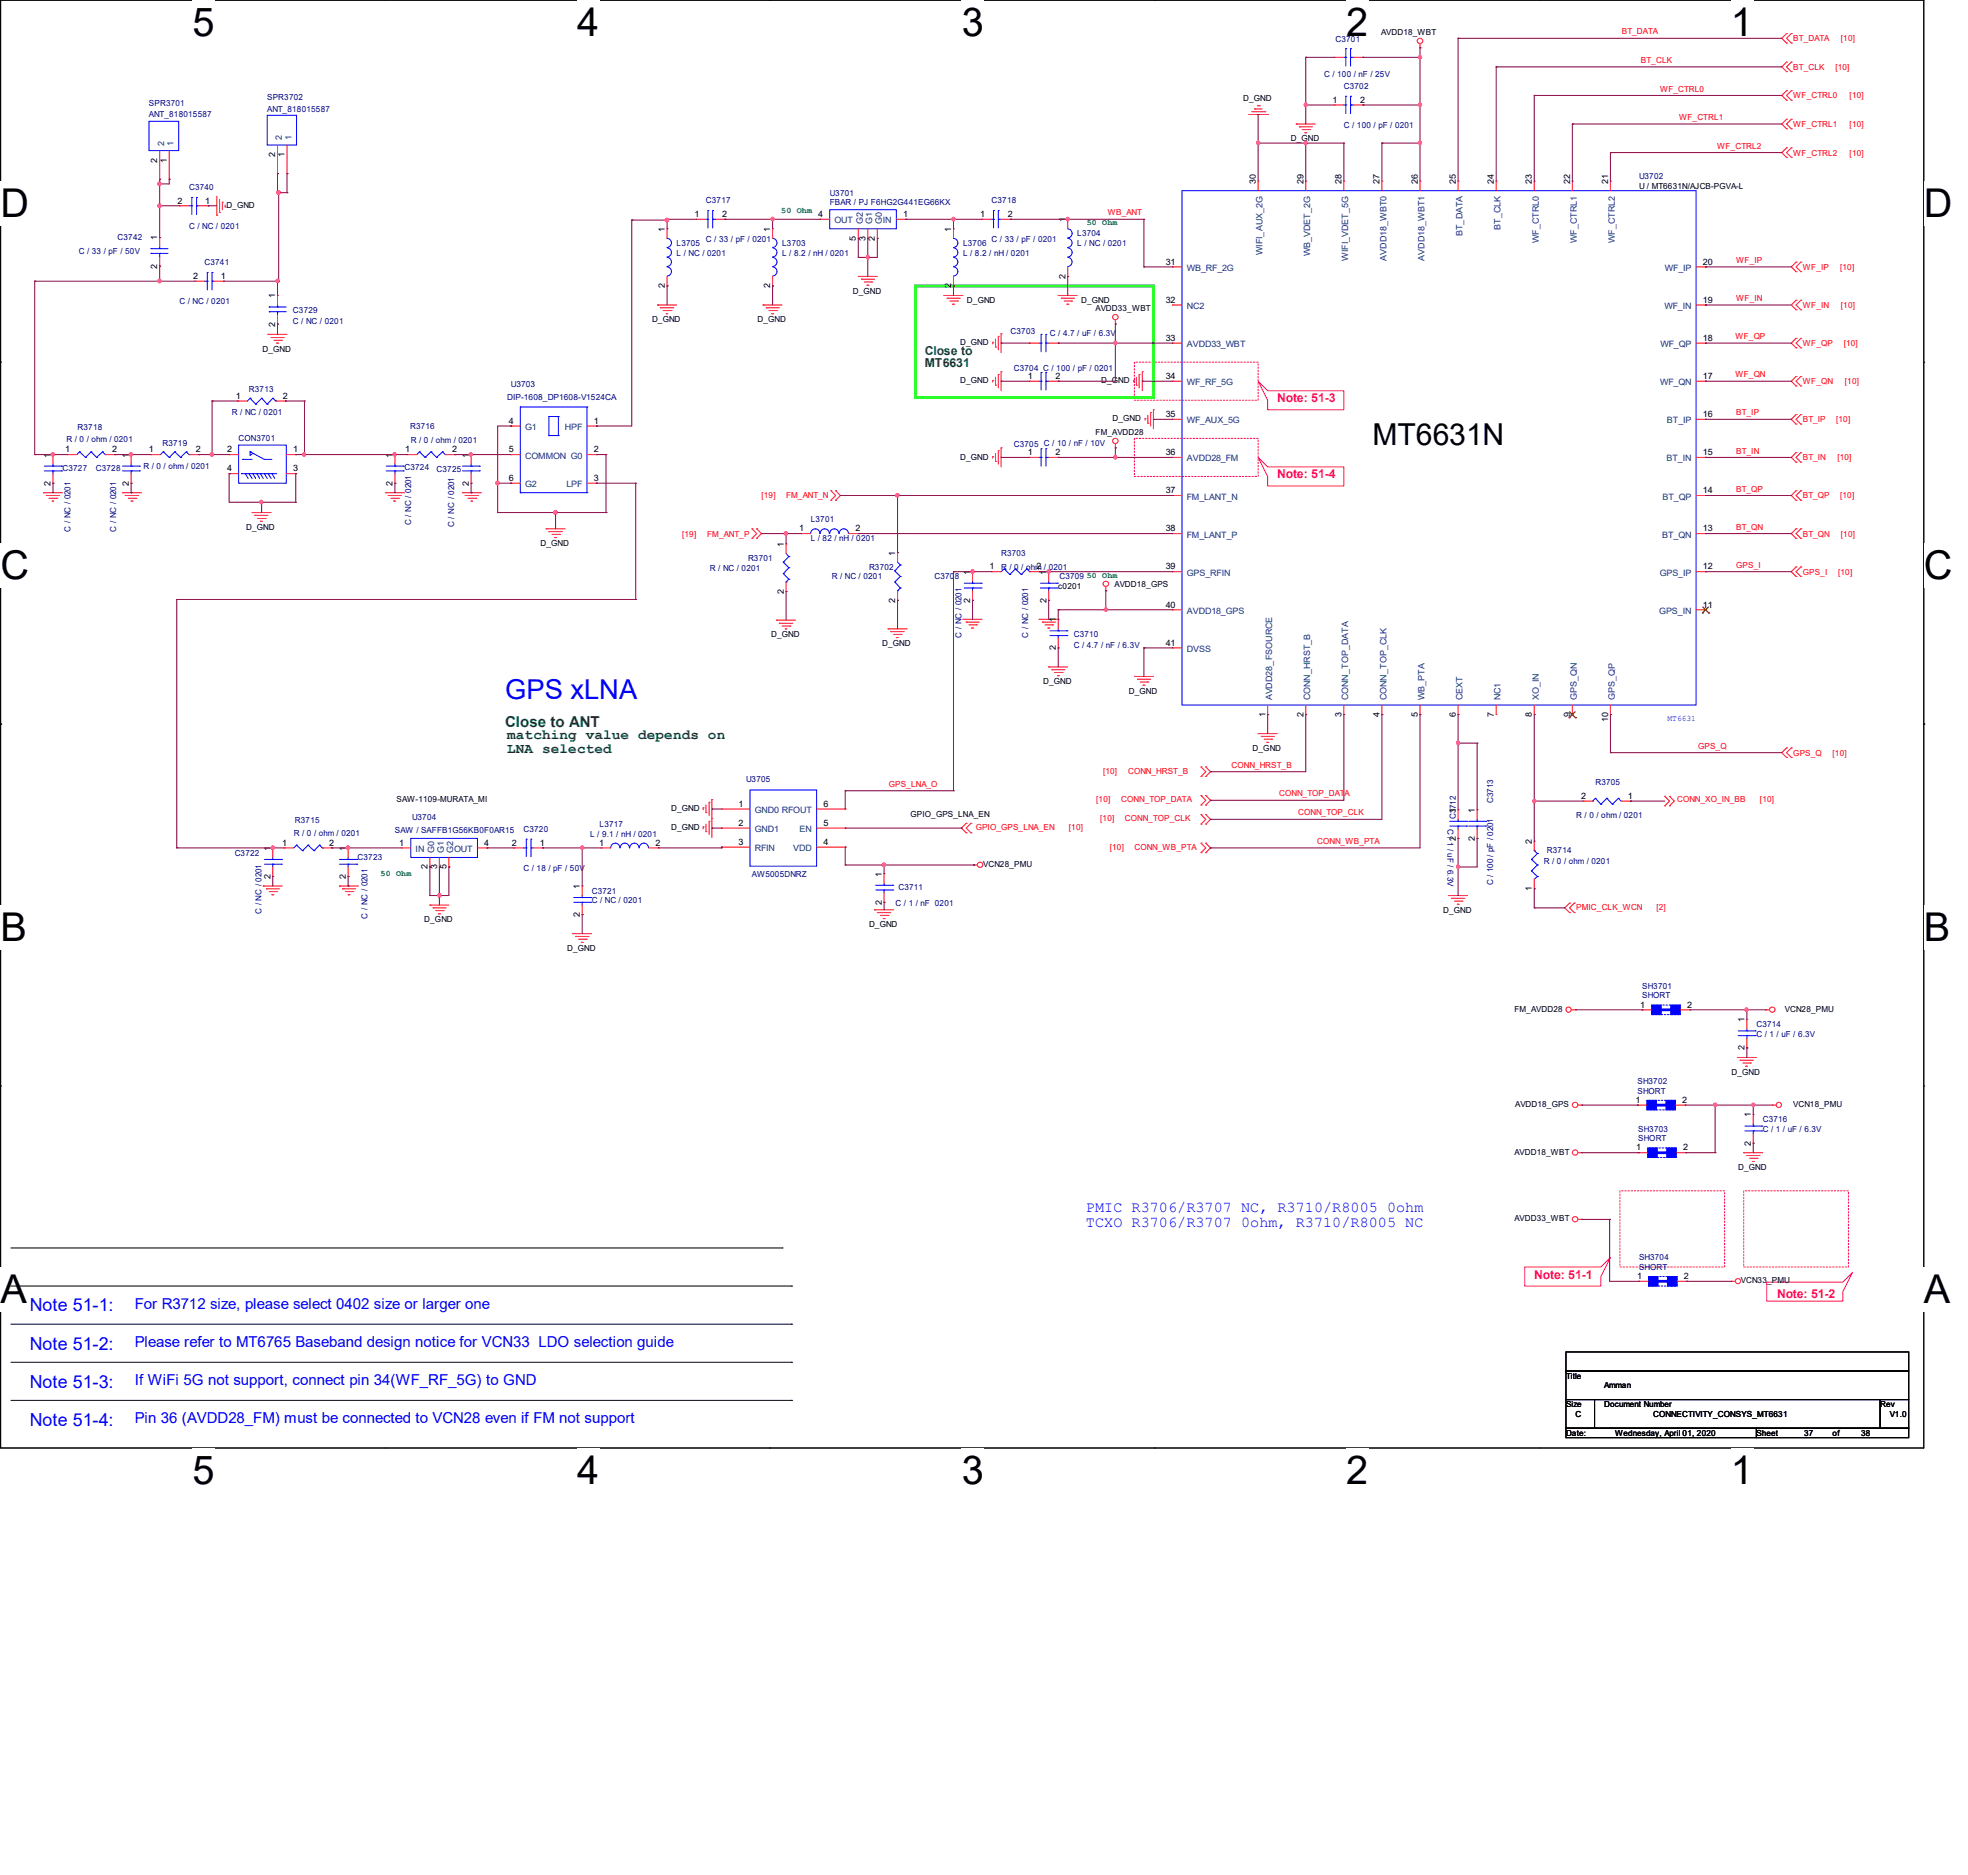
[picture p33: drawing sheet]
<svg xmlns="http://www.w3.org/2000/svg" width="210mm" height="200mm" viewBox="0 0 210 200" stroke-linecap="round" stroke-linejoin="round" font-family="sans-serif">
<defs><g id="words">
<g font-size="4.2">
<text x="20.6" y="3.8">5</text>
<text x="61.6" y="3.8">4</text>
<text x="102.6" y="3.8">3</text>
<text x="143.7" y="3.8">2</text>
<text x="184.7" y="3.8">1</text>
<text x=".1" y="23.1">D</text>
<text x="205.3" y="23.1">D</text>
<text x=".1" y="61.7">C</text>
<text x="205.3" y="61.7">C</text>
<text x=".1" y="100.4">B</text>
<text x="205.3" y="100.4">B</text>
<text x=".1" y="139">A</text>
<text x="205.3" y="139">A</text>
<text x="20.6" y="158.3">5</text>
<text x="61.6" y="158.3">4</text>
<text x="102.6" y="158.3">3</text>
<text x="143.7" y="158.3">2</text>
<text x="184.7" y="158.3">1</text>
</g>
<text font-size="3.2" x="146.5" y="47.5">MT6631N</text>
<text font-size="2.9" fill="#00f" x="53.9" y="74.6">GPS xLNA</text>
<g font-size="1.9" fill="#00f">
<text x="3.2" y="139.9">Note 51-1:</text>
<text x="3.2" y="144">Note 51-2:</text>
<text x="3.2" y="148">Note 51-3:</text>
<text x="3.2" y="152.1">Note 51-4:</text>
</g>
<text font-size="1.6" fill="#008000" x="53.9" y="77.5">Close to ANT</text>
<g font-size="1.6" fill="#00f">
<text x="115.9" y="129.3">PMIC R3706/R3707 NC, R3710/R8005 0ohm</text>
<text x="115.9" y="130.9">TCXO R3706/R3707 0ohm, R3710/R8005 NC</text>
<text x="14.4" y="143.7">Please refer to MT6765 Baseband design notice for VCN33 LDO selection guide</text>
<text x="14.4" y="139.6">For R3712 size, please select 0402 size or larger one</text>
<text x="14.4" y="147.8">If WiFi 5G not support, connect pin 34(WF_RF_5G) to GND</text>
<text x="14.4" y="151.8">Pin 36 (AVDD28_FM) must be connected to VCN28 even if FM not support</text>
</g>
<g font-size="1.5" fill="#008000">
<text x="54.1" y="78.8">matching value depends on</text>
<text x="54.1" y="80.3">LNA selected</text>
</g>
<g font-size="1.3" fill="#008000">
<text x="98.7" y="37.8">Close to</text>
<text x="98.7" y="39.2">MT6631</text>
</g>
<g font-size="1.3" fill="#ff0080">
<text x="136.3" y="42.9">Note: 51-3</text>
<text x="136.3" y="51">Note: 51-4</text>
<text x="163.7" y="136.4">Note: 51-1</text>
<text x="189.6" y="138.4">Note: 51-2</text>
</g>
<g font-size=".9" fill="#000080">
<text x="142.5" y="4.5">C3701</text>
<text x="15.9" y="11.3">SPR3701</text>
<text x="28.5" y="10.7">SPR3702</text>
<text x="28.5" y="11.9">ANT_818015587</text>
<text x="141.3" y="8.3">C / 100 / nF / 25V</text>
<text x="143.4" y="9.5">C3702</text>
<text x="15.9" y="12.5">ANT_818015587</text>
<text x="143.4" y="13.6">C / 100 / pF / 0201</text>
<text x="20.2" y="20.2">C3740</text>
<text x="75.3" y="21.7">C3717</text>
<text x="88.5" y="20.9">U3701</text>
<text x="88.5" y="21.9">FBAR / PJ F6HG2G441EG66KX</text>
<text x="105.8" y="21.7">C3718</text>
<text x="174.9" y="19.1">U3702</text>
<text x="8.4" y="27">C / 33 / pF / 50V</text>
<text x="12.6" y="25.6">C3742</text>
<text x="20.2" y="24.4">C / NC / 0201</text>
<text x="21.8" y="28.3">C3741</text>
<text x="72.2" y="26.2">L3705</text>
<text x="72.2" y="27.3">L / NC / 0201</text>
<text x="75.3" y="25.8">C / 33 / pF / 0201</text>
<text x="83.5" y="26.2">L3703</text>
<text x="83.5" y="27.3">L / 8.2 / nH / 0201</text>
<text x="102.8" y="26.2">L3706</text>
<text x="102.8" y="27.3">L / 8.2 / nH / 0201</text>
<text x="105.8" y="25.8">C / 33 / pF / 0201</text>
<text x="115" y="25.2">L3704</text>
<text x="115" y="26.2">L / NC / 0201</text>
<text x="19.2" y="32.4">C / NC / 0201</text>
<text x="31.3" y="33.4">C3729</text>
<text x="31.3" y="34.6">C / NC / 0201</text>
<text x="107.8" y="35.6">C3703</text>
<text x="112" y="35.9">C / 4.7 / uF / 6.3V</text>
<text x="26.6" y="41.8">R3713</text>
<text x="54.5" y="41.3">U3703</text>
<text x="108.2" y="39.5">C3704 C / 100 / pF / 0201</text>
<text x="7.1" y="47.2">R / 0 / ohm / 0201</text>
<text x="8.3" y="45.8">R3718</text>
<text x="17.3" y="47.6">R3719</text>
<text x="24.7" y="44.3">R / NC / 0201</text>
<text x="25.5" y="47.1">CON3701</text>
<text x="43.8" y="45.8">R3716</text>
<text x="43.8" y="47.3">R / 0 / ohm / 0201</text>
<text x="54.1" y="42.7">DIP-1608_DP1608-V1524CA</text>
<text x="108.2" y="47.7">C3705 C / 10 / nF / 10V</text>
<text x="6.7" y="50.2">C3727</text>
<text x="10.2" y="50.2">C3728</text>
<text x="15.3" y="50">R / 0 / ohm / 0201</text>
<text x="43.2" y="50.1">C3724</text>
<text x="46.6" y="50.3">C3725</text>
<text x="7.5" y="56.7" transform="rotate(-90 7.5 56.7)">C / NC / 0201</text>
<text x="12.4" y="56.7" transform="rotate(-90 12.4 56.7)">C / NC / 0201</text>
<text x="43.9" y="56" transform="rotate(-90 43.9 56)">C / NC / 0201</text>
<text x="48.5" y="56.2" transform="rotate(-90 48.5 56.2)">C / NC / 0201</text>
<text x="79.8" y="59.9">R3701</text>
<text x="86.5" y="55.7">L3701</text>
<text x="86.5" y="57.7">L / 82 / nH / 0201</text>
<text x="106.8" y="59.3">R3703</text>
<text x="75.8" y="60.9">R / NC / 0201</text>
<text x="88.8" y="61.8">R / NC / 0201</text>
<text x="92.7" y="60.8">R3702</text>
<text x="99.7" y="61.8">C3708</text>
<text x="106.8" y="60.8">R / 0 / ohm / 0201</text>
<text x="113.1" y="61.7">C3709</text>
<text x="102.6" y="68" transform="rotate(-90 102.6 68)">C / NC / 0201</text>
<text x="109.7" y="68" transform="rotate(-90 109.7 68)">C / NC / 0201</text>
<text x="114.6" y="67.9">C3710</text>
<text x="114.6" y="69.1">C / 4.7 / nF / 6.3V</text>
<text x="79.6" y="83.4">U3705</text>
<text x="170.3" y="83.7">R3705</text>
<text x="31.4" y="89.1">R / 0 / ohm / 0201</text>
<text x="31.5" y="87.8">R3715</text>
<text x="42.1" y="88.8">SAW / SAFFB1G56KB0F0AR15</text>
<text x="44" y="87.5">U3704</text>
<text x="55.9" y="88.7">C3720</text>
<text x="63" y="89.2">L / 9.1 / nH / 0201</text>
<text x="64" y="88.2">L3717</text>
<text x="154.5" y="88.4" transform="rotate(90 154.5 88.4)">C / 1 / uF / 6.3V</text>
<text x="155.4" y="87.4" transform="rotate(-90 155.4 87.4)">C3712</text>
<text x="159.3" y="85.7" transform="rotate(-90 159.3 85.7)">C3713</text>
<text x="168.2" y="87.3">R / 0 / ohm / 0201</text>
<text x="25" y="91.3">C3722</text>
<text x="38.2" y="91.7">C3723</text>
<text x="55.9" y="92.9">C / 18 / pF / 50V</text>
<text x="63.1" y="95.3">C3721</text>
<text x="80.2" y="93.6">AW5005DNRZ</text>
<text x="95.9" y="94.9">C3711</text>
<text x="159.3" y="94.4" transform="rotate(-90 159.3 94.4)">C / 100 / pF / 0201</text>
<text x="164.7" y="92.2">R / 0 / ohm / 0201</text>
<text x="165.1" y="91">R3714</text>
<text x="27.9" y="97.5" transform="rotate(-90 27.9 97.5)">C / NC / 0201</text>
<text x="39.2" y="98" transform="rotate(-90 39.2 98)">C / NC / 0201</text>
<text x="63.1" y="96.3">C / NC / 0201</text>
<text x="95.6" y="96.6">C / 1 / nF 0201</text>
<text x="175.2" y="105.5">SH3701</text>
<text x="175.2" y="106.5">SHORT</text>
<text x="187.4" y="109.5">C3714</text>
<text x="187.4" y="110.6">C / 1 / uF / 6.3V</text>
<text x="174.7" y="115.6">SH3702</text>
<text x="174.7" y="116.7">SHORT</text>
<text x="188.1" y="119.7">C3716</text>
<text x="174.8" y="120.7">SH3703</text>
<text x="174.8" y="121.7">SHORT</text>
<text x="188.1" y="120.7">C / 1 / uF / 6.3V</text>
<text x="174.9" y="134.4">SH3704</text>
<text x="174.9" y="135.5">SHORT</text>
</g>
<g font-size=".9">
<text x="147.4" y="3.7">AVDD18_WBT</text>
<text x="132.7" y="10.8">D_GND</text>
<text x="142.2" y="11">1</text>
<text x="145.2" y="11">2</text>
<text x="16.8" y="17.4" transform="rotate(-90 16.8 17.4)">2</text>
<text x="17.8" y="17.4" transform="rotate(-90 17.8 17.4)">1</text>
<text x="29.4" y="16.8" transform="rotate(-90 29.4 16.8)">2</text>
<text x="30.4" y="16.8" transform="rotate(-90 30.4 16.8)">1</text>
<text x="137.7" y="15.1">D_GND</text>
<text x="18.9" y="21.7">2</text>
<text x="21.9" y="21.7">1</text>
<text x="24.2" y="22.2">D_GND</text>
<text x="74.1" y="23.1">1</text>
<text x="77.1" y="23.1">2</text>
<text x="87.3" y="23.1">4</text>
<text x="96.4" y="23.1">1</text>
<text x="104.6" y="23.1">1</text>
<text x="107.6" y="23.2">2</text>
<text x="113.7" y="23.7" transform="rotate(-90 113.7 23.7)">1</text>
<text x="134" y="19.6" transform="rotate(-90 134 19.6)">30</text>
<text x="139.1" y="19.6" transform="rotate(-90 139.1 19.6)">29</text>
<text x="143.2" y="19.6" transform="rotate(-90 143.2 19.6)">28</text>
<text x="147.2" y="19.6" transform="rotate(-90 147.2 19.6)">27</text>
<text x="151.3" y="19.6" transform="rotate(-90 151.3 19.6)">26</text>
<text x="155.4" y="19.6" transform="rotate(-90 155.4 19.6)">25</text>
<text x="159.4" y="19.6" transform="rotate(-90 159.4 19.6)">24</text>
<text x="163.5" y="19.6" transform="rotate(-90 163.5 19.6)">23</text>
<text x="167.5" y="19.6" transform="rotate(-90 167.5 19.6)">22</text>
<text x="171.6" y="19.6" transform="rotate(-90 171.6 19.6)">21</text>
<text x="174.9" y="20.1">U / MT6631N/AJCB-PGVA-L</text>
<text x="16.8" y="28.7" transform="rotate(-90 16.8 28.7)">2</text>
<text x="16.8" y="25.6" transform="rotate(-90 16.8 25.6)">1</text>
<text x="20.6" y="29.8">2</text>
<text x="23.6" y="29.8">1</text>
<text x="70.9" y="24.7" transform="rotate(-90 70.9 24.7)">1</text>
<text x="82.2" y="24.7" transform="rotate(-90 82.2 24.7)">1</text>
<text x="91.3" y="25.7" transform="rotate(-90 91.3 25.7)">5</text>
<text x="92.4" y="25.7" transform="rotate(-90 92.4 25.7)">3</text>
<text x="93.4" y="25.7" transform="rotate(-90 93.4 25.7)">2</text>
<text x="101.5" y="24.7" transform="rotate(-90 101.5 24.7)">1</text>
<text x="113.7" y="29.8" transform="rotate(-90 113.7 29.8)">2</text>
<text x="124.4" y="28.2">31</text>
<text x="181.7" y="28.2">20</text>
<text x="29.4" y="34.8" transform="rotate(-90 29.4 34.8)">2</text>
<text x="29.4" y="31.8" transform="rotate(-90 29.4 31.8)">1</text>
<text x="69.6" y="34.4">D_GND</text>
<text x="70.9" y="30.8" transform="rotate(-90 70.9 30.8)">2</text>
<text x="80.8" y="34.4">D_GND</text>
<text x="82.2" y="30.8" transform="rotate(-90 82.2 30.8)">2</text>
<text x="91" y="31.3">D_GND</text>
<text x="101.5" y="30.8" transform="rotate(-90 101.5 30.8)">2</text>
<text x="103.2" y="32.3">D_GND</text>
<text x="115.4" y="32.3">D_GND</text>
<text x="116.9" y="33.1">AVDD33_WBT</text>
<text x="124.4" y="32.3">32</text>
<text x="181.7" y="32.3">19</text>
<text x="28" y="37.5">D_GND</text>
<text x="102.5" y="36.8">D_GND</text>
<text x="102.5" y="40.9">D_GND</text>
<text x="109.7" y="40.4">1</text>
<text x="112.6" y="40.4">2</text>
<text x="117.5" y="40.9">D_GND</text>
<text x="124.4" y="40.4">34</text>
<text x="124.4" y="36.4">33</text>
<text x="181.7" y="40.4">17</text>
<text x="181.7" y="36.4">18</text>
<text x="25.2" y="42.5">1</text>
<text x="30.2" y="42.5">2</text>
<text x="54.3" y="45.2">4</text>
<text x="63.4" y="45.2">1</text>
<text x="116.9" y="46.4">FM_AVDD28</text>
<text x="118.7" y="45">D_GND</text>
<text x="124.4" y="44.5">35</text>
<text x="181.7" y="44.5">16</text>
<text x="5.4" y="51.8" transform="rotate(-90 5.4 51.8)">2</text>
<text x="5.4" y="48.8" transform="rotate(-90 5.4 48.8)">1</text>
<text x="7" y="48.3">1</text>
<text x="12" y="48.3">2</text>
<text x="13.7" y="51.8" transform="rotate(-90 13.7 51.8)">2</text>
<text x="13.7" y="48.8" transform="rotate(-90 13.7 48.8)">1</text>
<text x="15.9" y="48.3">1</text>
<text x="20.9" y="48.3">2</text>
<text x="24.2" y="48.3">2</text>
<text x="24.2" y="50.3">4</text>
<text x="31.3" y="48.3">1</text>
<text x="31.3" y="50.3">3</text>
<text x="41.9" y="51.8" transform="rotate(-90 41.9 51.8)">2</text>
<text x="41.9" y="48.8" transform="rotate(-90 41.9 48.8)">1</text>
<text x="43.2" y="48.3">1</text>
<text x="48.2" y="48.3">2</text>
<text x="50" y="51.8" transform="rotate(-90 50 51.8)">2</text>
<text x="50" y="48.8" transform="rotate(-90 50 48.8)">1</text>
<text x="54.3" y="48.3">5</text>
<text x="54.3" y="51.3">6</text>
<text x="63.4" y="48.3">2</text>
<text x="63.4" y="51.3">3</text>
<text x="102.5" y="49">D_GND</text>
<text x="109.7" y="48.5">1</text>
<text x="112.6" y="48.5">2</text>
<text x="124.4" y="48.5">36</text>
<text x="124.4" y="52.6">37</text>
<text x="181.7" y="52.6">14</text>
<text x="181.7" y="48.5">15</text>
<text x="26.3" y="56.5">D_GND</text>
<text x="57.7" y="58.2">D_GND</text>
<text x="83.6" y="58.3" transform="rotate(-90 83.6 58.3)">1</text>
<text x="85.3" y="56.7">1</text>
<text x="91.3" y="56.7">2</text>
<text x="95.5" y="59.3" transform="rotate(-90 95.5 59.3)">1</text>
<text x="124.4" y="56.7">38</text>
<text x="181.7" y="56.7">13</text>
<text x="83.6" y="63.4" transform="rotate(-90 83.6 63.4)">2</text>
<text x="95.5" y="64.3" transform="rotate(-90 95.5 64.3)">2</text>
<text x="103.5" y="64.3" transform="rotate(-90 103.5 64.3)">2</text>
<text x="103.5" y="61.3" transform="rotate(-90 103.5 61.3)">1</text>
<text x="105.6" y="60.7">1</text>
<text x="110.6" y="60.7">2</text>
<text x="111.7" y="64.3" transform="rotate(-90 111.7 64.3)">2</text>
<text x="111.7" y="61.3" transform="rotate(-90 111.7 61.3)">1</text>
<text x="112.9" y="62.8">c0201</text>
<text x="118.9" y="62.6">AVDD18_GPS</text>
<text x="124.4" y="60.7">39</text>
<text x="124.4" y="64.8">40</text>
<text x="181.7" y="60.7">12</text>
<text x="181.7" y="64.8">11</text>
<text x="82.3" y="68">D_GND</text>
<text x="94.1" y="68.9">D_GND</text>
<text x="112.7" y="69.4" transform="rotate(-90 112.7 69.4)">2</text>
<text x="112.7" y="66.4" transform="rotate(-90 112.7 66.4)">1</text>
<text x="124.4" y="68.9">41</text>
<text x="111.3" y="73">D_GND</text>
<text x="120.5" y="74">D_GND</text>
<text x="135" y="76.5" transform="rotate(-90 135 76.5)">1</text>
<text x="139.1" y="76.5" transform="rotate(-90 139.1 76.5)">2</text>
<text x="143.2" y="76.5" transform="rotate(-90 143.2 76.5)">3</text>
<text x="147.2" y="76.5" transform="rotate(-90 147.2 76.5)">4</text>
<text x="151.3" y="76.5" transform="rotate(-90 151.3 76.5)">5</text>
<text x="155.4" y="76.5" transform="rotate(-90 155.4 76.5)">6</text>
<text x="159.4" y="76.5" transform="rotate(-90 159.4 76.5)">7</text>
<text x="163.5" y="76.5" transform="rotate(-90 163.5 76.5)">8</text>
<text x="167.5" y="76.5" transform="rotate(-90 167.5 76.5)">9</text>
<text x="171.6" y="77" transform="rotate(-90 171.6 77)">10</text>
<text x="133.7" y="80.1">D_GND</text>
<text x="42.3" y="85.6">SAW-1109-MURATA_MI</text>
<text x="71.6" y="86.5">D_GND</text>
<text x="71.6" y="88.5">D_GND</text>
<text x="78.8" y="86.1">1</text>
<text x="78.8" y="88.1">2</text>
<text x="87.9" y="86.1">6</text>
<text x="87.9" y="88.1">5</text>
<text x="97.2" y="87.1">GPIO_GPS_LNA_EN</text>
<text x="155.4" y="89.7" transform="rotate(-90 155.4 89.7)">2</text>
<text x="155.4" y="86.7" transform="rotate(-90 155.4 86.7)">1</text>
<text x="157.4" y="89.7" transform="rotate(-90 157.4 89.7)">2</text>
<text x="157.4" y="86.7" transform="rotate(-90 157.4 86.7)">1</text>
<text x="168.7" y="85.2">2</text>
<text x="173.7" y="85.2">1</text>
<text x="28.9" y="93.8" transform="rotate(-90 28.9 93.8)">2</text>
<text x="28.9" y="90.8" transform="rotate(-90 28.9 90.8)">1</text>
<text x="30.1" y="90.2">1</text>
<text x="35.1" y="90.2">2</text>
<text x="36.9" y="93.8" transform="rotate(-90 36.9 93.8)">2</text>
<text x="36.9" y="90.8" transform="rotate(-90 36.9 90.8)">1</text>
<text x="42.6" y="90.2">1</text>
<text x="45.6" y="92.7" transform="rotate(-90 45.6 92.7)">2</text>
<text x="46.6" y="92.7" transform="rotate(-90 46.6 92.7)">3</text>
<text x="47.7" y="92.7" transform="rotate(-90 47.7 92.7)">5</text>
<text x="51.7" y="90.2">4</text>
<text x="54.6" y="90.2">2</text>
<text x="57.6" y="90.2">1</text>
<text x="61.9" y="94.8" transform="rotate(-90 61.9 94.8)">1</text>
<text x="64" y="90.2">1</text>
<text x="70" y="90.2">2</text>
<text x="78.8" y="90.1">3</text>
<text x="87.9" y="90.1">4</text>
<text x="94.1" y="93.5" transform="rotate(-90 94.1 93.5)">1</text>
<text x="104.9" y="92.5">VCN28_PMU</text>
<text x="163.5" y="95.1" transform="rotate(-90 163.5 95.1)">1</text>
<text x="163.5" y="90" transform="rotate(-90 163.5 90)">2</text>
<text x="45.3" y="98.4">D_GND</text>
<text x="60.5" y="101.4">D_GND</text>
<text x="61.9" y="97.8" transform="rotate(-90 61.9 97.8)">2</text>
<text x="92.7" y="98.9">D_GND</text>
<text x="94.1" y="96.5" transform="rotate(-90 94.1 96.5)">2</text>
<text x="154" y="97.4">D_GND</text>
<text x="161.6" y="107.9">FM_AVDD28</text>
<text x="175" y="107.5">1</text>
<text x="180" y="107.5">2</text>
<text x="190.5" y="107.9">VCN28_PMU</text>
<text x="186.2" y="112" transform="rotate(-90 186.2 112)">2</text>
<text x="186.2" y="109" transform="rotate(-90 186.2 109)">1</text>
<text x="161.7" y="118.1">AVDD18_GPS</text>
<text x="174.5" y="117.6">1</text>
<text x="179.5" y="117.6">2</text>
<text x="184.8" y="114.6">D_GND</text>
<text x="186.8" y="119.2" transform="rotate(-90 186.8 119.2)">1</text>
<text x="191.4" y="118.1">VCN18_PMU</text>
<text x="161.6" y="123.2">AVDD18_WBT</text>
<text x="174.6" y="122.7">1</text>
<text x="179.6" y="122.7">2</text>
<text x="185.5" y="124.8">D_GND</text>
<text x="186.8" y="122.2" transform="rotate(-90 186.8 122.2)">2</text>
<text x="161.6" y="130.3">AVDD33_WBT</text>
<text x="174.7" y="136.4">1</text>
<text x="179.7" y="136.4">2</text>
<text x="185.8" y="136.9">VCN33_PMU</text>
<text x="167.1" y="147.1">Title</text>
<text x="171.2" y="148.1">Amman</text>
<text x="167.1" y="150.1">Size</text>
<text x="167.1" y="153.1">Date:</text>
<text x="168.1" y="151.1">C</text>
<text x="171.2" y="150.1">Document Number</text>
<text x="172.4" y="153.1">Wednesday, April 01, 2020</text>
<text x="176.4" y="151.1">CONNECTIVITY_CONSYS_MT6631</text>
<text x="187.4" y="153.1">Sheet</text>
<text x="192.5" y="153.1">37</text>
<text x="195.6" y="153.1">of</text>
<text x="198.6" y="153.1">38</text>
<text x="200.6" y="150.1">Rev</text>
<text x="201.7" y="151.1">V1.0</text>
</g>
<g font-size=".9" fill="#f00">
<text x="173.1" y="3.7">BT_DATA</text>
<text x="191.4" y="4.4">BT_DATA</text>
<text x="196.5" y="4.4">[10]</text>
<text x="175.1" y="6.7">BT_CLK</text>
<text x="177.2" y="9.8">WF_CTRL0</text>
<text x="191.4" y="7.4">BT_CLK</text>
<text x="191.4" y="10.5">WF_CTRL0</text>
<text x="195.9" y="7.4">[10]</text>
<text x="197.4" y="10.5">[10]</text>
<text x="179.2" y="12.8">WF_CTRL1</text>
<text x="183.2" y="15.9">WF_CTRL2</text>
<text x="191.4" y="13.5">WF_CTRL1</text>
<text x="191.4" y="16.6">WF_CTRL2</text>
<text x="197.4" y="13.5">[10]</text>
<text x="197.4" y="16.6">[10]</text>
<text x="118.2" y="23">WB_ANT</text>
<text x="185.3" y="28.1">WF_IP</text>
<text x="192.4" y="28.8">WF_IP</text>
<text x="196.4" y="28.8">[10]</text>
<text x="185.3" y="32.1">WF_IN</text>
<text x="192.4" y="32.8">WF_IN</text>
<text x="196.5" y="32.8">[10]</text>
<text x="185.2" y="40.3">WF_QN</text>
<text x="185.2" y="36.2">WF_QP</text>
<text x="192.4" y="36.9">WF_QP</text>
<text x="192.4" y="41">WF_QN</text>
<text x="196.8" y="36.9">[10]</text>
<text x="196.9" y="41">[10]</text>
<text x="185.3" y="44.3">BT_IP</text>
<text x="192.4" y="45">BT_IP</text>
<text x="195.9" y="45">[10]</text>
<text x="81.3" y="53.1">[19]</text>
<text x="83.9" y="53.1">FM_ANT_N</text>
<text x="185.3" y="48.4">BT_IN</text>
<text x="185.3" y="52.4">BT_QP</text>
<text x="192.4" y="49.1">BT_IN</text>
<text x="192.4" y="53.2">BT_QP</text>
<text x="196.1" y="49.1">[10]</text>
<text x="196.4" y="53.2">[10]</text>
<text x="72.8" y="57.2">[19]</text>
<text x="75.5" y="57.2">FM_ANT_P</text>
<text x="185.3" y="56.5">BT_QN</text>
<text x="192.4" y="57.2">BT_QN</text>
<text x="196.5" y="57.2">[10]</text>
<text x="185.3" y="60.6">GPS_I</text>
<text x="192.4" y="61.3">GPS_I</text>
<text x="196.2" y="61.3">[10]</text>
<text x="94.9" y="83.9">GPS_LNA_O</text>
<text x="117.7" y="82.5">[10]</text>
<text x="120.4" y="82.5">CONN_HRST_B</text>
<text x="131.4" y="81.9">CONN_HRST_B</text>
<text x="181.2" y="79.9">GPS_Q</text>
<text x="191.4" y="80.6">GPS_Q</text>
<text x="195.6" y="80.6">[10]</text>
<text x="104.1" y="88.5">GPIO_GPS_LNA_EN</text>
<text x="114.1" y="88.5">[10]</text>
<text x="117" y="85.6">[10]</text>
<text x="117.4" y="87.6">[10]</text>
<text x="119.7" y="85.6">CONN_TOP_DATA</text>
<text x="120" y="87.6">CONN_TOP_CLK</text>
<text x="136.5" y="85">CONN_TOP_DATA</text>
<text x="138.5" y="87">CONN_TOP_CLK</text>
<text x="179" y="85.6">CONN_XO_IN_BB</text>
<text x="187.8" y="85.6">[10]</text>
<text x="118.4" y="90.7">[10]</text>
<text x="121.1" y="90.7">CONN_WB_PTA</text>
<text x="140.6" y="90">CONN_WB_PTA</text>
<text x="168.2" y="97.1">PMIC_CLK_WCN</text>
<text x="176.8" y="97.1">[2]</text>
</g>
<g font-size=".9" fill="#004080">
<text x="17.5" y="15.6" transform="rotate(-90 17.5 15.6)">2</text>
<text x="18.5" y="15.6" transform="rotate(-90 18.5 15.6)">1</text>
<text x="30.1" y="15" transform="rotate(-90 30.1 15)">2</text>
<text x="31.1" y="15" transform="rotate(-90 31.1 15)">1</text>
<text x="89.1" y="23.8">OUT</text>
<text x="92.1" y="23.9" transform="rotate(-90 92.1 23.9)">G2</text>
<text x="93.1" y="23.9" transform="rotate(-90 93.1 23.9)">G1</text>
<text x="94.1" y="23.9" transform="rotate(-90 94.1 23.9)">G0</text>
<text x="94.2" y="23.8">IN</text>
<text x="126.7" y="28.9">WB_RF_2G</text>
<text x="134.7" y="27.2" transform="rotate(-90 134.7 27.2)">WIFI_AUX_2G</text>
<text x="139.8" y="27.3" transform="rotate(-90 139.8 27.3)">WB_VDET_2G</text>
<text x="143.9" y="27.8" transform="rotate(-90 143.9 27.8)">WIFI_VDET_5G</text>
<text x="147.9" y="27.8" transform="rotate(-90 147.9 27.8)">AVDD18_WBT0</text>
<text x="152" y="27.8" transform="rotate(-90 152 27.8)">AVDD18_WBT1</text>
<text x="156.1" y="25.2" transform="rotate(-90 156.1 25.2)">BT_DATA</text>
<text x="160.1" y="24.5" transform="rotate(-90 160.1 24.5)">BT_CLK</text>
<text x="164.2" y="25.9" transform="rotate(-90 164.2 25.9)">WF_CTRL0</text>
<text x="168.3" y="25.9" transform="rotate(-90 168.3 25.9)">WF_CTRL1</text>
<text x="172.3" y="25.9" transform="rotate(-90 172.3 25.9)">WF_CTRL2</text>
<text x="177.7" y="28.9">WF_IP</text>
<text x="126.7" y="33">NC2</text>
<text x="177.6" y="33">WF_IN</text>
<text x="126.7" y="41.1">WF_RF_5G</text>
<text x="126.7" y="37">AVDD33_WBT</text>
<text x="177.2" y="41.1">WF_QN</text>
<text x="177.2" y="37">WF_QP</text>
<text x="56" y="45.9">G1</text>
<text x="60.3" y="45.9">HPF</text>
<text x="126.7" y="45.2">WF_AUX_5G</text>
<text x="177.9" y="45.2">BT_IP</text>
<text x="56" y="48.9">COMMON G0</text>
<text x="56" y="52">G2</text>
<text x="60.4" y="52">LPF</text>
<text x="126.7" y="49.2">AVDD28_FM</text>
<text x="126.7" y="53.3">FM_LANT_N</text>
<text x="177.4" y="53.3">BT_QP</text>
<text x="177.8" y="49.2">BT_IN</text>
<text x="126.7" y="57.4">FM_LANT_P</text>
<text x="177.4" y="57.4">BT_QN</text>
<text x="126.7" y="61.4">GPS_RFIN</text>
<text x="126.7" y="65.5">AVDD18_GPS</text>
<text x="177.1" y="65.5">GPS_IN</text>
<text x="177.1" y="61.4">GPS_IP</text>
<text x="126.7" y="69.5">DVSS</text>
<text x="135.8" y="74.7" transform="rotate(-90 135.8 74.7)">AVDD28_FSOURCE</text>
<text x="139.8" y="74.7" transform="rotate(-90 139.8 74.7)">CONN_HRST_B</text>
<text x="143.9" y="74.7" transform="rotate(-90 143.9 74.7)">CONN_TOP_DATA</text>
<text x="147.9" y="74.7" transform="rotate(-90 147.9 74.7)">CONN_TOP_CLK</text>
<text x="152" y="74.7" transform="rotate(-90 152 74.7)">WB_PTA</text>
<text x="156.1" y="74.7" transform="rotate(-90 156.1 74.7)">CEXT</text>
<text x="160.1" y="74.7" transform="rotate(-90 160.1 74.7)">NC1</text>
<text x="164.2" y="74.7" transform="rotate(-90 164.2 74.7)">XO_IN</text>
<text x="168.3" y="74.7" transform="rotate(-90 168.3 74.7)">GPS_QN</text>
<text x="172.3" y="74.7" transform="rotate(-90 172.3 74.7)">GPS_QP</text>
<text x="80.5" y="86.7">GND0 RFOUT</text>
<text x="80.5" y="88.8">GND1</text>
<text x="85.3" y="88.8">EN</text>
<text x="44.3" y="90.9">IN</text>
<text x="46.3" y="91" transform="rotate(-90 46.3 91)">G0</text>
<text x="47.4" y="91" transform="rotate(-90 47.4 91)">G1</text>
<text x="48.4" y="91" transform="rotate(-90 48.4 91)">G2</text>
<text x="48.5" y="90.9">OUT</text>
<text x="80.5" y="90.8">RFIN</text>
<text x="84.7" y="90.8">VDD</text>
</g>
<g font-size=".9" fill="#008000">
<text x="83.4" y="22.7">50 Ohm</text>
<text x="116" y="24">50 Ohm</text>
<text x="116" y="61.6">50 Ohm</text>
<text x="40.6" y="93.4">50 Ohm</text>
</g>
<text font-size=".9" fill="#00f" x="178" y="77">MT6631</text>
</g></defs>
<path d="M.1 0h205.2v154.5h-205.2z" fill="none" stroke="#000" stroke-width=".11"/>
<g fill="#fff">
<path d="M20.6 0h2.3v4.8h-2.3z"/>
<path d="M20.6 154.5h2.3v4.7h-2.3z"/>
</g>
<path d="M41.1 0h.1M41.1 154.5h.1" fill="none" stroke="#000" stroke-width=".11"/>
<g fill="#fff">
<path d="M61.6 0h2.3v4.8h-2.3z"/>
<path d="M61.6 154.5h2.3v4.7h-2.3z"/>
</g>
<path d="M82.2 0h.1M82.2 154.5h.1" fill="none" stroke="#000" stroke-width=".11"/>
<g fill="#fff">
<path d="M102.6 0h2.4v4.8h-2.4z"/>
<path d="M102.6 154.5h2.4v4.7h-2.4z"/>
</g>
<path d="M123.2 0h.1M123.2 154.5h.1" fill="none" stroke="#000" stroke-width=".11"/>
<g fill="#fff">
<path d="M143.7 0h2.3v4.8h-2.3z"/>
<path d="M143.7 154.5h2.3v4.7h-2.3z"/>
</g>
<path d="M164.2 0h.1M164.2 154.5h.1" fill="none" stroke="#000" stroke-width=".11"/>
<g fill="#fff">
<path d="M184.7 0h2.4v4.8h-2.4z"/>
<path d="M184.7 154.5h2.4v4.7h-2.4z"/>
<path d="M.1 19.3h3v4.8h-3z"/>
<path d="M205.3 19.3h3v4.8h-3z"/>
<path d="M.1 57.9h3v4.8h-3z"/>
<path d="M205.3 57.9h3v4.8h-3z"/>
</g>
<path d="M.1 38.6h.1M205.3 38.6h.1" fill="none" stroke="#000" stroke-width=".11"/>
<g fill="#fff">
<path d="M.1 96.5h2.8v4.8h-2.8z"/>
<path d="M205.3 96.5h2.8v4.8h-2.8z"/>
</g>
<path d="M.1 77.2h.1M205.3 77.2h.1" fill="none" stroke="#000" stroke-width=".11"/>
<g fill="#fff">
<path d="M.1 135.1h2.8v4.8h-2.8z"/>
<path d="M205.2 135.1h2.9v4.8h-2.9z"/>
</g>
<g fill="none" stroke="#000" stroke-width=".11">
<path d="M.1 115.8h.1M205.3 115.8h.1M1.2 133.1h82.3M1.2 137.2h83.3M83.5 133.1h.1M84.5 137.2h.1M1.2 141.2h83.3M1.2 145.3h83.3M1.2 149.4h83.3M84.5 141.2h.1M84.5 145.3h.1M84.5 149.4h.1"/>
<path d="M167.1 146.2h36.6v3.1h-36.6zM167.1 149.3h3.1v3h-3.1zM167.1 152.3h20.3v1.1h-20.3zM167.1 144.2h36.6v2h-36.6zM170.2 149.3h30.4v3h-30.4zM187.4 152.3h16.3v1.1h-16.3zM200.6 149.3h3.1v3h-3.1z"/>
</g>
<path d="M121.1 38.6h13.2v4.1h-13.2zM121.1 46.8h13.2v4h-13.2zM134.3 40.7l1 1h8.1v2h-8.1v-1zM134.3 48.8l1 1h8.1v2h-8.1v-1zM162.7 135.1h8.1l1.1-1-1.1 2.1v1h-8.1zM172.9 127h11.1v8.1h-11.1zM186.1 127h11.2v8.1h-11.2zM188.5 136.8h8.2l1-1.1-1 2.1v1h-8.2z" fill="none" stroke="#ff0080" stroke-width=".11"/>
<path d="M97.7 30.5h25.4v11.9h-25.4z" fill="none" stroke="#0f0" stroke-width=".3"/>
<g fill="none" stroke="#f00" stroke-width=".11">
<path d="M17 19.1h.1M17 16.1v3M18.1 19.1h.1M18.1 16.1v3M29.6 18.5h.1M29.6 15.5v3M30.6 18.5h.1M30.6 15.5v3M133.2 12.2h2.1M133.6 11.9h1.4M133.9 11.6h.1M133.9 11.6h.8"/>
<path d="M134.2 11.3h.2M134.3 19.3h.1M134.3 19.3v1M134.4 11.3h.1M135 11.9h.1M135.3 12.2h.1M138.3 13.2h.1M138.3 13.2h2.1M138.7 13.5h.1M138.7 13.5h1.4M139 13.8h.8M139.3 14.2h.1"/>
<path d="M139.3 14.2h.2M139.3 19.3h.1M139.3 19.3v1M139.8 13.8h.1M142.4 11.2h.1M142.4 11.2h1M142.4 6.1h.1M142.4 6.1h1M143.4 19.3h.1M143.4 19.3v1M144.4 11.2h1M144.4 6.1h1"/>
<path d="M145.4 11.2h.1M145.4 6.1h.1M147.5 19.3h.1M147.5 19.3v1M151.5 5.1h.1M151.5 4.7v.4M151.5 19.3h.1M151.5 19.3v1M155.6 19.3h.1M155.6 19.3v1M159.7 19.3h.1M159.7 19.3v1"/>
<path d="M163.7 19.3h.1M163.7 19.3v1M167.8 19.3h.1M167.8 19.3v1M171.9 19.3h.1M171.9 19.3v1M190.7 3.6h.1M190.7 4.6h.1M190.7 3.6l-.6 .5 .6 .5M190.7 6.6h.1M190.7 7.6h.1M190.7 9.7h.1"/>
<path d="M190.7 10.7h.1M190.7 12.7h.1M190.7 13.7h.1M190.7 15.8h.1M190.7 16.8h.1M190.7 6.6l-.6 .5 .6 .5M190.7 9.7l-.6 .5 .6 .5M190.7 12.7l-.6 .5 .6 .5M190.7 15.8l-.6 .5 .6 .5M191.2 4.6h.1M191.2 3.6h.1M191.2 3.6l-.5 .5 .5 .5"/>
<path d="M191.2 7.6h.1M191.2 6.6h.1M191.2 10.7h.1M191.2 9.7h.1M191.2 13.7h.1M191.2 12.7h.1M191.2 16.8h.1M191.2 15.8h.1M191.2 6.6l-.5 .5 .5 .5M191.2 9.7l-.5 .5 .5 .5M191.2 12.7l-.5 .5 .5 .5M191.2 15.8l-.5 .5 .5 .5"/>
<path d="M17 25.3h.1M17 25.3v1.1M17 28.4h.1M17 27.4v1M19.2 22h.1M19.2 22h1M20.8 30h.1M20.8 30h1M21.2 22h1M22.2 22h.1M22.8 30h1.1M23.1 23h.1"/>
<path d="M23.1 20.9v2.1M23.4 22.7h.1M23.4 21.3v1.4M23.7 21.6h.1M23.7 21.6v.8M23.9 30h.1M24 22.1h.1M24 21.9v.2M28.6 35.7h.1M28.6 35.7h2M28.9 36h.1M28.9 36h1.4"/>
<path d="M29.2 36.3h.8M29.5 36.6h.1M29.5 36.6h.2M29.6 34.6h.1M29.6 31.5h.1M29.6 31.5v1M29.6 33.5v1.1M30 36.3h.1M70.2 32.5h.1M70.2 32.5h2M70.5 32.8h.1M70.5 32.8h1.4"/>
<path d="M70.8 33.1h.8M71.1 33.5h.1M71.1 33.5h.2M71.2 24.4h.1M71.2 30.5h.1M71.2 24.4v1M71.2 29.5v1M71.6 33.1h.1M74.3 23.4h.1M74.3 23.4h1M76.4 23.4h1M77.4 23.4h.1"/>
<path d="M81.4 32.5h.1M81.4 32.5h2.1M81.8 32.8h.1M81.8 32.8h1.4M82.1 33.1h.8M82.4 33.5h.1M82.4 33.5h.2M82.4 30.5h.1M82.4 29.5v1M82.4 24.4h.1M82.4 24.4v1M82.9 33.1h.1"/>
<path d="M87.5 23.4h.1M87.5 23.4h1M91.6 29.5h.1M91.6 29.5h2M91.6 25.4h.1M91.6 24.4v1M91.9 29.8h.1M91.9 29.8h1.4M92.2 30.1h.8M92.5 30.4h.1M92.5 30.4h.2M92.6 25.4h.1"/>
<path d="M92.6 24.4v1M93 30.1h.1M93.6 25.4h.1M93.6 24.4v1M95.7 23.4h1M96.7 23.4h.1M100.7 31.5h.1M100.7 31.5h2.1M101.1 31.8h.1M101.1 31.8h1.4M101.4 32.1h.8M101.7 32.4h.1"/>
<path d="M101.7 32.4h.2M101.8 24.4h.1M101.8 30.5h.1M101.8 24.4v1M101.8 29.5v1M102.2 32.1h.1M104.8 23.4h.1M104.8 23.4h1M105.9 36.5h.1M105.9 36.5v.2M106.2 37h.1M106.2 36.2v.8"/>
<path d="M106.5 35.9h.1M106.5 39.9h.1M106.5 35.9v1.4M106.5 39.9v1.5M106.8 35.6h.1M106.8 39.6h.1M106.8 35.6v2M106.8 39.6v2.1M106.8 23.4h1M107.8 23.4h.1M109.9 36.6h.1M109.9 36.6h1"/>
<path d="M111.9 36.6h1M112.9 31.5h.1M112.9 31.5h2.1M112.9 36.6h.1M113.3 31.8h.1M113.3 31.8h1.4M113.6 32.1h.8M113.9 32.4h.1M113.9 32.4h.2M113.9 23.4h.1M113.9 29.5h.1M113.9 23.4v1"/>
<path d="M113.9 28.5v1M114.4 32.1h.1M119 34.6h.1M119 34.1v.5M121.6 39.9h.1M121.6 39.9v1.5M121.9 39.6h.1M121.9 39.6v2.1M125.1 36.6h.1M125.1 32.5h.1M125.1 28.5h.1M125.1 32.5h1"/>
<path d="M125.1 36.6h1M125.1 28.5h1M181 32.5h1M181 36.6h1M181 28.5h1M182 28.5h.1M182 36.6h.1M182 32.5h.1M191.7 28h.1M191.7 29h.1M191.7 32h.1M191.7 33h.1"/>
<path d="M191.7 28l-.5 .5 .5 .5M191.7 32l-.5 .5 .5 .5M191.7 36.1h.1M191.7 37.1h.1M191.7 36.1l-.5 .5 .5 .5M192.2 29h.1M192.2 28h.1M192.2 33h.1M192.2 32h.1M192.2 28l-.5 .5 .5 .5M192.2 32l-.5 .5 .5 .5M192.2 37.1h.1"/>
<path d="M192.2 36.1h.1M192.2 36.1l-.5 .5 .5 .5M4.6 52.6h.1M4.6 52.6h2.1M4.9 52.9h.1M4.9 52.9h1.5M5.2 53.1h.9M5.6 53.4h.1M5.7 51.5h.1M5.7 48.5h.1M5.7 48.5v1M5.7 50.5v1"/>
<path d="M6.1 53.1h.1M7.2 48.5h.1M7.2 48.5h1M11.2 48.5h1.1M12.3 48.5h.1M13.1 52.6h.1M13.1 52.6h2M13.4 52.9h.1M13.4 52.9h1.4M13.7 53.1h.8M14 53.4h.1M14 53.4h.2"/>
<path d="M14 51.5h.1M14 48.5h.1M14 48.5v1M14 50.5v1M14.5 53.1h.1M16.1 48.5h.1M16.1 48.5h1M20.2 48.5h1M21.2 48.5h.1M24.5 48.5h.1M24.5 50.5h.1M24.5 48.5h1"/>
<path d="M24.5 50.5h1M25.4 42.8h.1M25.4 42.8h1M26.9 54.7h.1M26.9 54.7h2M27.2 55h.1M27.2 55h1.4M27.5 55.3h.8M27.8 55.6h.1M27.8 55.6h.2M28.3 55.3h.1M29.4 42.8h1.1"/>
<path d="M30.5 42.8h.1M30.5 48.5h1.1M30.5 50.5h1.1M31.6 48.5h.1M31.6 50.5h.1M41.1 52.6h.1M41.1 52.6h2.1M41.4 52.9h.1M41.4 52.9h1.4M41.7 53.1h.8M42 53.4h.1M42 53.4h.2"/>
<path d="M42.1 51.5h.1M42.1 48.5h.1M42.1 48.5v1M42.1 50.5v1M42.5 53.1h.1M43.5 48.5h.1M43.5 48.5h1M47.5 48.5h1M48.5 48.5h.1M49.3 52.6h.1M49.3 52.6h2.1M49.6 52.9h.1"/>
<path d="M49.6 52.9h1.5M49.9 53.1h.9M50.3 53.4h.1M50.3 51.5h.1M50.3 48.5h.1M50.3 48.5v1M50.3 50.5v1M50.8 53.1h.1M54.5 45.4h.1M54.5 48.5h.1M54.5 51.5h.1M54.5 45.4h1"/>
<path d="M54.5 48.5h1M54.5 51.5h1M58.3 56.4h.1M58.3 56.4h2M58.6 56.7h.1M58.6 56.7h1.4M58.9 57h.8M59.2 57.3h.1M59.2 57.3h.2M59.7 57h.1M62.6 45.4h1.1M62.6 48.5h1.1"/>
<path d="M62.6 51.5h1.1M63.7 45.4h.1M63.7 48.5h.1M63.7 51.5h.1M80.2 57.4h.1M80.2 56.4h.1M80.2 56.4l.6 .5-.6 .5M80.8 56.4h.1M80.8 57.4h.1M80.8 56.4l.5 .5-.5 .5M83.9 58h.1M83.9 58v1"/>
<path d="M85.5 56.9h.1M85.5 56.9h1M88.7 53.4h.1M88.7 52.3h.1M88.7 52.3l.5 .6-.5 .5M89.2 52.3h.1M89.2 53.4h.1M89.2 52.3l.5 .6-.5 .5M90.6 56.9h1M91.6 56.9h.1M95.8 58.9h.1M95.8 58.9v1.1"/>
<path d="M105.9 40.6h.1M105.9 48.7h.1M105.9 40.6v.1M105.9 48.7v.2M106.2 41.1h.1M106.2 49.2h.1M106.2 40.2v.9M106.2 48.4v.8M106.5 48.1h.1M106.5 48.1v1.4M106.8 47.8h.1M106.8 47.8v2"/>
<path d="M109.9 48.8h.1M109.9 48.8h1M109.9 40.7h.1M109.9 40.7h1M111.9 48.8h1M111.9 40.7h1M112.9 48.8h.1M112.9 40.7h.1M119 47.8h.1M119 47.4v.4M121 40.6h.1M121 40.6v.1"/>
<path d="M121.3 41.1h.1M121.3 40.2v.9M122.2 44.6h.1M122.2 44.6v.2M122.5 45.1h.1M122.5 44.3v.8M122.8 44h.1M122.8 44v1.4M123.1 43.7h.1M123.1 43.7v2M125.1 40.7h.1M125.1 56.9h.1"/>
<path d="M125.1 48.8h.1M125.1 52.9h.1M125.1 44.7h.1M125.1 52.9h1M125.1 48.8h1M125.1 40.7h1M125.1 56.9h1M125.1 44.7h1M181 52.9h1M181 48.8h1M181 40.7h1M181 56.9h1"/>
<path d="M181 44.7h1M182 52.9h.1M182 48.8h.1M182 56.9h.1M182 40.7h.1M182 44.7h.1M191.7 40.2h.1M191.7 41.2h.1M191.7 44.2h.1M191.7 45.2h.1M191.7 48.3h.1M191.7 49.3h.1"/>
<path d="M191.7 52.3h.1M191.7 53.4h.1M191.7 56.4h.1M191.7 57.4h.1M191.7 40.2l-.5 .5 .5 .5M191.7 44.2l-.5 .5 .5 .5M191.7 48.3l-.5 .5 .5 .5M191.7 52.3l-.5 .6 .5 .5M191.7 56.4l-.5 .5 .5 .5M192.2 41.2h.1M192.2 40.2h.1M192.2 45.2h.1"/>
<path d="M192.2 44.2h.1M192.2 49.3h.1M192.2 48.3h.1M192.2 53.4h.1M192.2 52.3h.1M192.2 57.4h.1M192.2 56.4h.1M192.2 40.2l-.5 .5 .5 .5M192.2 44.2l-.5 .5 .5 .5M192.2 48.3l-.5 .5 .5 .5M192.2 52.3l-.5 .6 .5 .5M192.2 56.4l-.5 .5 .5 .5"/>
<path d="M82.9 66.1h.1M82.9 66.1h2M83.2 66.5h.1M83.2 66.5h1.4M83.5 66.8h.8M83.8 67.1h.1M83.8 67.1h.2M83.9 63.1h.1M83.9 62.1v1M84.3 66.8h.1M94.8 67.1h.1M94.8 67.1h2"/>
<path d="M95.1 67.4h.1M95.1 67.4h1.4M95.4 67.7h.8M95.7 68h.1M95.7 68h.2M95.8 64h.1M95.8 63v1M96.2 67.7h.1M102.8 66.1h2M102.8 66.1h.1M103.1 66.4h.1M103.1 66.4h1.4"/>
<path d="M103.4 66.7h.8M103.7 67h.1M103.7 67h.2M103.8 64h.1M103.8 61h.1M103.8 61v1M103.8 63v1M104.2 66.7h.1M105.8 61h.1M105.8 61h1M109.9 61h1M110.9 66.1h.1"/>
<path d="M110.9 66.1h2M110.9 61h.1M111.2 66.4h.1M111.2 66.4h1.4M111.5 66.7h.8M111.8 67h.1M111.8 67h.2M111.9 71.1h2M111.9 71.1h.1M111.9 64h.1M111.9 61h.1M111.9 61v1"/>
<path d="M111.9 63v1M112.2 71.4h.1M112.2 71.4h1.4M112.3 66.7h.1M112.5 71.7h.9M112.8 72.1h.1M112.8 72.1h.3M112.9 69.1h.1M112.9 66.1h.1M112.9 66.1v1M112.9 68.1v1M113.4 71.7h.1"/>
<path d="M118 63h.1M118 62.6v.4M121.1 72.2h2M121.1 72.2h.1M121.4 72.5h.1M121.4 72.5h1.4M121.7 72.7h.8M122 73.1h.1M122 73.1h.2M122.5 72.7h.1M125.1 61h.1M125.1 65h.1"/>
<path d="M125.1 69.1h.1M125.1 61h1M125.1 65h1M125.1 69.1h1M134.3 78.3h.1M134.3 78.3h2M134.6 78.5h.1M134.6 78.5h1.4M134.9 78.8h.8M135.2 79.2h.1M135.2 79.2h.2M135.3 76.2h.1"/>
<path d="M135.3 75.2v1M135.7 78.8h.1M139.3 76.2h.1M139.3 75.2v1M143.4 76.2h.1M143.4 75.2v1M147.5 76.2h.1M147.5 75.2v1M151.5 76.2h.1M151.5 75.2v1M155.6 76.2h.1M155.6 75.2v1"/>
<path d="M159.7 76.2h.1M159.7 75.2v1M163.7 76.2h.1M163.7 75.2v1M167.8 76.2h.1M167.8 75.2v1M171.9 76.2h.1M171.9 75.2v1M181 61h1M181 65h1M182 61h.1M182 65h.1"/>
<path d="M190.7 79.8h.1M190.7 79.8l-.6 .5 .6 .5M191.2 79.8h.1M191.2 79.8l-.5 .5 .5 .5M191.7 60.5h.1M191.7 61.5h.1M191.7 60.5l-.5 .5 .5 .5M192.2 61.5h.1M192.2 60.5h.1M192.2 60.5l-.5 .5 .5 .5M28.1 94.5h.1M28.1 94.5h2"/>
<path d="M28.4 94.8h.1M28.4 94.8h1.4M28.7 95.1h.8M29 95.4h.1M29 95.4h.2M29.1 93.5h.1M29.1 90.4h.1M29.1 90.4v1.1M29.1 92.5v1M29.5 95.1h.1M30.3 90.4h.1M30.3 90.4h1.1"/>
<path d="M34.4 90.4h1M35.4 90.4h.1M36.2 94.5h.1M36.2 94.5h2.1M36.6 94.8h.1M36.6 94.8h1.4M36.9 95.1h.8M37.2 95.4h.1M37.2 95.4h.2M37.2 93.5h.1M37.2 90.4h.1M37.2 90.4v1.1"/>
<path d="M37.2 92.5v1M37.7 95.1h.1M42.8 90.4h.1M42.8 90.4h1M45.9 96.5h2M45.9 96.5h.1M45.9 92.5h.1M45.9 91.5v1M46.2 96.8h.1M46.2 96.8h1.4M46.5 97.1h.8M46.8 97.5h.1"/>
<path d="M46.8 97.5h.2M46.9 92.5h.1M46.9 91.5v1M47.3 97.1h.1M47.9 92.5h.1M47.9 91.5v1M51 90.4h1M52 90.4h.1M54.8 90.4h.1M54.8 90.4h1.1M56.9 90.4h1M57.9 90.4h.1"/>
<path d="M61.1 99.6h.1M61.1 99.6h2M61.4 99.9h.1M61.4 99.9h1.4M62.1 97.6h.1M62.1 94.5h.1M62.1 94.5v1M62.1 96.5v1.1M64.2 90.4h.1M64.2 90.4h1M69.2 90.4h1.1M70.3 90.4h.1"/>
<path d="M75 86.2h.1M75 88.2h.1M75 86.2v.2M75 88.2v.2M75.3 86.7h.1M75.3 88.7h.1M75.3 85.9v.8M75.3 87.9v.8M75.7 85.6h.1M75.7 87.6h.1M75.7 85.6v1.4M75.7 87.6v1.4"/>
<path d="M76 85.3h.1M76 87.3h.1M76 85.3v4M77 86.3h.1M77 88.3h.1M77 90.4h.1M77 86.3h3M77 88.3h3M77 90.4h3M87.1 86.3h3.1M87.1 88.3h3.1M87.1 90.4h3.1"/>
<path d="M90.2 90.4h.1M90.2 88.3h.1M90.2 86.3h.1M93.3 97h.1M93.3 97h2.1M93.6 97.3h.1M93.6 97.3h1.5M94 97.6h.8M94.3 98h.1M94.3 98h.2M94.3 96.2h.1M94.3 93.2h.1"/>
<path d="M94.3 93.2v1M94.3 95.2v1M94.8 97.6h.1M103.1 88.8h.1M103.1 87.8h.1M103.1 87.8l-.5 .5 .5 .5M103.6 87.8h.1M103.6 88.8h.1M103.6 87.8l-.5 .5 .5 .5M103.9 92.3h.1M103.9 92.3h.4M128.2 81.8h.1"/>
<path d="M128.2 82.8h.1M128.2 81.8l.5 .5-.5 .5M128.2 86.9h.1M128.2 87.9h.1M128.2 86.9l.5 .5-.5 .5M128.2 84.9h.1M128.2 85.9h.1M128.2 84.9l.5 .5-.5 .5M128.2 89.9h.1M128.2 91h.1M128.2 89.9l.5 .5-.5 .6M128.7 82.8h.1"/>
<path d="M128.7 81.8h.1M128.7 81.8l.5 .5-.5 .5M128.7 87.9h.1M128.7 86.9h.1M128.7 86.9l.5 .5-.5 .5M128.7 85.9h.1M128.7 84.9h.1M128.7 84.9l.5 .5-.5 .5M128.7 91h.1M128.7 89.9h.1M128.7 89.9l.5 .5-.5 .6M154.6 95.5h2"/>
<path d="M154.6 95.5h.1M154.9 95.8h.1M154.9 95.8h1.4M155.2 96.1h.8M155.5 96.5h.1M155.5 96.5h.2M155.6 89.4h.1M155.6 86.4h.1M155.6 86.4v1M155.6 88.4v1M156 96.1h.1M157.6 89.4h.1"/>
<path d="M157.6 86.4h.1M157.6 86.4v1M157.6 88.4v1M163.7 94.8h.1M163.7 89.7h.1M163.7 89.7v1M163.7 93.8v1M167.5 97.3h.1M167.5 96.3h.1M167.5 96.3l-.5 .5 .5 .5M168 96.3h.1M168 97.3h.1"/>
<path d="M168 96.3l-.5 .5 .5 .5M168.9 85.4h.1M168.9 85.4h1.1M173 85.4h1M174 85.4h.1M177.7 84.9h.1M177.7 86h.1M177.7 84.9l.5 .6-.5 .5M178.2 84.9h.1M178.2 86h.1M178.2 84.9l.5 .6-.5 .5M190.7 80.8h.1"/>
<path d="M191.2 80.8h.1M61.7 100.2h.9M62 100.5h.1M62 100.5h.3M62.6 100.2h.1M167.7 107.7h.4M168.1 107.7h.1M168.4 117.9h.4M168.8 117.9h.1M174.7 117.9h.1M174.7 117.9h1.1M175.2 107.7h.1"/>
<path d="M175.2 107.7h1.1M178.8 117.9h1M179.3 107.7h1M179.8 117.9h.1M180.3 107.7h.1M185.4 112.8h.1M185.4 112.8h2M185.7 113.1h.1M185.7 113.1h1.4M186 113.4h.8M186.3 113.7h.1M186.3 113.7h.2"/>
<path d="M186.4 111.8h.1M186.4 108.7h.1M186.4 108.7v1M186.4 110.8v1M186.8 113.4h.1M187.1 118.9h.1M187.1 118.9v1M188.4 107.7h.1M188.4 107.7h.4M189.1 117.9h.1M189.1 117.9h.5M168.4 123h.4"/>
<path d="M168.4 130.1h.4M168.8 123h.1M168.8 130.1h.1M174.8 123h.1M174.8 123h1M174.9 136.7h.1M174.9 136.7h1M178.9 123h1M179 136.7h1M179.9 123h.1M180 136.7h.1M184.8 136.7h.1"/>
<path d="M184.8 136.7h.4M186.1 123h.1M186.1 123h2M186.4 123.3h.1M186.4 123.3h1.4M186.7 123.5h.8M187 123.9h.1M187 123.9h.2M187.1 121.9h.1M187.1 120.9v1M187.5 123.5h.1"/>
<circle cx="151.5" cy="4.4" r=".29"/>
<circle cx="119" cy="33.8" r=".29"/>
<circle cx="119" cy="47" r=".29"/>
<circle cx="118" cy="62.3" r=".29"/>
<circle cx="104.6" cy="92.2" r=".29"/>
<circle cx="167.4" cy="107.7" r=".28"/>
<circle cx="168.1" cy="117.9" r=".29"/>
<circle cx="189.1" cy="107.7" r=".29"/>
<circle cx="189.8" cy="117.9" r=".28"/>
<circle cx="168.1" cy="122.9" r=".29"/>
<circle cx="168.1" cy="130" r=".29"/>
<circle cx="185.5" cy="136.7" r=".28"/>
</g>
<g fill="none" stroke="#00f" stroke-width=".11">
<path d="M15.9 12.9h3.2v3.2h-3.2zM28.5 12.3h3.1v3.2h-3.1zM143.4 11.2h.2M143.4 6.1h.2M143.6 11.2h.1M143.6 10.3h.1M143.6 10.3v1.8M143.6 6.1h.1M143.6 5.2h.1M143.6 5.2v1.8M144.1 10.3h.1M144.1 11.2h.1"/>
<path d="M144.1 11.2h.3M144.1 10.3v1.8M144.1 5.2h.1M144.1 6.1h.1M144.1 5.2v1.8M144.1 6.1h.3M16.1 27h.1M16.1 26.5h.1M16.1 27h1.8M16.1 26.5h1.8M17 26.5h.1M17 27h.1"/>
<path d="M17 26.4v.1M17 27v.4M20.2 22h.3M20.5 21.1h.1M20.5 22h.1M20.5 21.1v1.8M21 22h.1M21 21.1h.1M21 22h.2M21 21.1v1.8M21.8 30h.3M22.1 29.1h.1"/>
<path d="M22.1 30h.1M22.1 29.1v1.8M22.6 30h.1M22.6 29.1h.1M22.6 30h.2M22.6 29.1v1.8M28.7 33.3h.1M28.7 32.7h.1M28.7 33.3h1.8M28.7 32.7h1.8M29.6 32.7h.1M29.6 33.3h.1"/>
<path d="M29.6 32.5v.2M29.6 33.3v.2M71.2 28.5a.49 .49 0 0 1 .5 .5 .49 .49 0 0 1-.5 .4M71.2 27.5a.49 .49 0 0 1 .5 .4 .49 .49 0 0 1-.5 .5M71.2 26.4a.49 .49 0 0 1 .5 .5 .49 .49 0 0 1-.5 .5M71.2 25.4a.49 .49 0 0 1 .5 .5 .49 .49 0 0 1-.5 .5M75.3 23.4h.2M75.5 23.4h.1M75.5 22.5h.1M75.5 22.5v1.8M76.1 22.5h.1M76.1 23.4h.1"/>
<path d="M76.1 23.4h.3M76.1 22.5v1.8M82.4 28.5a.49 .49 0 0 1 .5 .5 .49 .49 0 0 1-.5 .4M82.4 27.5a.49 .49 0 0 1 .5 .4 .49 .49 0 0 1-.5 .5M82.4 26.4a.49 .49 0 0 1 .5 .5 .49 .49 0 0 1-.5 .5M82.4 25.4a.49 .49 0 0 1 .5 .5 .49 .49 0 0 1-.5 .5M88.5 22.4h7.2v2h-7.2zM101.8 25.4a.49 .49 0 0 1 .4 .5 .49 .49 0 0 1-.5 .5M101.8 26.4a.49 .49 0 0 1 .4 .5 .49 .49 0 0 1-.5 .5M101.8 27.5a.49 .49 0 0 1 .4 .4 .49 .49 0 0 1-.5 .5M101.8 28.5a.49 .49 0 0 1 .4 .5 .49 .49 0 0 1-.5 .4M105.8 23.4h.2"/>
<path d="M106 23.4h.1M106 22.5h.1M106 22.5v1.8M106.5 22.5h.1M106.5 23.4h.1M106.5 23.4h.3M106.5 22.5v1.8M110.9 36.6h.2M111.1 39.7h.1M111.1 39.7v1.9M111.1 36.6h.1M111.1 35.7h.1"/>
<path d="M111.1 35.7v1.8M111.6 39.7h.1M111.6 39.7v1.9M111.6 35.7h.1M111.6 36.6h.1M111.6 35.7v1.8M111.6 36.6h.3M113.9 27.5a.49 .49 0 0 1 .5 .4 .49 .49 0 0 1-.5 .5M113.9 26.4a.49 .49 0 0 1 .5 .5 .49 .49 0 0 1-.5 .5M113.9 25.4a.49 .49 0 0 1 .5 .5 .49 .49 0 0 1-.5 .5M113.9 24.4a.49 .49 0 0 1 .5 .5 .49 .49 0 0 1-.5 .5M126.1 20.3h54.9v54.9h-54.9z"/>
<path d="M4.7 50.2h1.9M4.7 49.7h1.9M5.7 49.7h.1M5.7 50.2h.1M5.7 49.5v.2M5.7 50.2v.3M6.6 50.2h.1M6.6 49.7h.1M8.5 48.2h.1M8.5 48.2l.6 .6M8.5 48.2l-.3 .3M9.1 48.8h.1"/>
<path d="M9.7 48.2h.1M9.7 48.2l-.6 .6M9.7 48.2l.6 .6M10.3 48.8h.1M10.9 48.2h.1M10.9 48.2l-.6 .6M10.9 48.2l.3 .3M11.2 48.5h.1M13.1 50.2h1.8M13.1 49.7h1.8M14 49.7h.1M14 50.2h.1"/>
<path d="M14 49.5v.2M14 50.2v.3M14.9 50.2h.1M14.9 49.7h.1M17.4 48.2h.1M17.4 48.2l-.3 .3M17.4 48.2l.7 .6M18.1 48.8h.1M18.7 48.2h.1M18.7 48.2l-.6 .6M18.7 48.2l.6 .6M19.3 48.8h.1"/>
<path d="M19.9 48.2h.1M19.9 48.2l-.6 .6M19.9 48.2l.3 .3M20.2 48.5h.1M25.5 47.5h5v4h-5zM25.8 50.5h.1M25.8 50.5h3.7M25.9 49h.1M25.9 49h1M26.2 50.5h.1M26.2 50.5l.3 .5M26.6 50.5h.1"/>
<path d="M26.6 50.5l.3 .5M26.7 42.5h.1M26.7 42.5l-.3 .3M26.7 42.5l.6 .6M26.7 48.2l1.5 .8h.8M26.7 48.2h.1M26.7 48.2v.4l.3-.2M27 48.4h.1M27 50.5h.1M27 50.5l.3 .5M27.3 43.1h.1M27.4 50.5h.1"/>
<path d="M27.4 50.5l.3 .5M27.8 50.5h.1M27.8 50.5l.3 .5M27.9 42.5h.1M27.9 42.5l-.6 .6M27.9 42.5l.6 .6M28.2 50.5h.1M28.2 50.5l.3 .5M28.5 43.1h.1M28.6 50.5h.1M28.6 50.5l.3 .5M29 50.5h.1"/>
<path d="M29 50.5l.3 .5M29.1 42.5h.1M29.1 42.5l-.6 .6M29.1 42.5l.3 .3M29.4 42.8h.1M41.2 50.2h1.8M41.2 49.7h1.8M42.1 49.7h.1M42.1 50.2h.1M42.1 49.5v.2M42.1 50.2v.3M43 50.2h.1"/>
<path d="M43 49.7h.1M44.8 48.2h.1M44.8 48.2l-.3 .3M44.8 48.2l.6 .6M45.4 48.8h.1M46 48.2h.1M46 48.2l-.6 .6M46 48.2l.6 .6M46.6 48.8h.1M47.2 48.2h.1M47.2 48.2l-.6 .6M47.2 48.2l.3 .3"/>
<path d="M47.5 48.5h.1M49.3 50.2h1.9M49.3 49.7h1.9M50.3 49.7h.1M50.3 50.2h.1M50.3 49.5v.2M50.3 50.2v.3M51.2 50.2h.1M51.2 49.7h.1M55.5 43.4h.1M55.5 52.6h.1M55.5 43.4h7.1"/>
<path d="M55.5 43.4v9.2M55.5 52.6h7.1M58.6 44.4h.1M58.6 46.5h.1M58.6 44.4h1M58.6 44.4v2.1M58.6 46.5h1M59.6 44.4h.1M59.6 46.5h.1M59.6 44.4v2.1M62.6 43.4h.1M62.6 52.6h.1"/>
<path d="M62.6 43.4v9.2M83.6 60h.1M83.6 60l.6 .6M83.9 59l.3 .4M84.2 59.4h.1M84.2 59.4l-.6 .6M87.5 56.9a.49 .49 0 0 0-.5-.5 .49 .49 0 0 0-.5 .5M88.5 56.9a.49 .49 0 0 0-.5-.5 .49 .49 0 0 0-.5 .5M89.5 56.9a.49 .49 0 0 0-.5-.5 .49 .49 0 0 0-.5 .5M90.5 56.9a.49 .49 0 0 0-.5-.5 .49 .49 0 0 0-.4 .5M95.8 60l.3 .3M110.9 48.8h.2"/>
<path d="M110.9 40.7h.2M111.1 48.8h.1M111.1 47.9h.1M111.1 47.9v1.8M111.1 40.7h.1M111.6 47.9h.1M111.6 48.8h.1M111.6 48.8h.3M111.6 47.9v1.8M111.6 40.7h.1M111.6 40.7h.3M83.6 61.2h.1"/>
<path d="M83.6 61.2l.6 .6M83.9 62.1h.1M84.2 60.6h.1M84.2 61.8h.1M84.2 60.6l-.6 .6M84.2 61.8l-.3 .3M95.5 60.9h.1M95.5 62.1h.1M95.5 60.9l.6 .6M95.5 62.1l.6 .6M95.8 63h.1M96.1 60.3h.1"/>
<path d="M96.1 61.5h.1M96.1 62.7h.1M96.1 60.3l-.6 .6M96.1 61.5l-.6 .6M96.1 62.7l-.3 .3M102.9 62.7h1.8M102.9 62.2h1.8M103.8 62.2h.1M103.8 62.7h.1M103.8 62v.2M103.8 62.7v.3M104.7 62.7h.1"/>
<path d="M104.7 62.2h.1M107.2 60.7h.1M107.2 60.7l-.4 .3M107.2 60.7l.6 .6M107.8 61.3h.1M108.4 60.7h.1M108.4 60.7l-.6 .6M108.4 60.7l.6 .6M109 61.3h.1M109.6 60.7h.1M109.6 60.7l-.6 .6M109.6 60.7l.3 .3"/>
<path d="M109.9 61h.1M111 62.7h1.8M111 62.2h1.8M111.9 62.2h.1M111.9 62.7h.1M111.9 62v.2M111.9 62.7v.3M112 67.8h1.9M112 67.3h1.9M112.8 62.7h.1M112.8 62.2h.1M112.9 67.3h.1"/>
<path d="M112.9 67.8h.1M112.9 67.1v.2M112.9 67.8v.3M113.9 67.8h.1M113.9 67.3h.1M28.2 92.2h1.8M28.2 91.7h1.8M29.1 91.7h.1M29.1 92.2h.1M29.1 91.5v.2M29.1 92.2v.3M30 92.2h.1"/>
<path d="M30 91.7h.1M31.6 90.1h.1M31.6 90.1l-.2 .3M31.6 90.1l.7 .6M32.3 90.7h.1M32.9 90.1h.1M32.9 90.1l-.6 .6M32.9 90.1l.6 .6M33.5 90.7h.1M34.1 90.1h.1M34.1 90.1l-.6 .6M34.1 90.1l.3 .3"/>
<path d="M34.4 90.4h.1M36.2 92.2h1.9M36.2 91.7h1.9M37.2 91.7h.1M37.2 92.2h.1M37.2 91.5v.2M37.2 92.2v.3M38.1 92.2h.1M38.1 91.7h.1M43.8 89.4h7.2v2.1h-7.2zM55.9 90.4h.3M56.2 89.5h.1"/>
<path d="M56.2 90.4h.1M56.2 89.5v1.9M56.7 90.4h.1M56.7 89.5h.1M56.7 90.4h.2M56.7 89.5v1.9M61.2 96.2h1.9M61.2 95.7h1.9M62.1 95.7h.1M62.1 96.2h.1M62.1 95.5v.2M62.1 96.2v.3"/>
<path d="M63.1 96.2h.1M63.1 95.7h.1M66.1 90.4a.49 .49 0 0 0-.4-.5 .49 .49 0 0 0-.5 .5M67.2 90.4a.49 .49 0 0 0-.5-.5 .49 .49 0 0 0-.5 .5M68.2 90.4a.49 .49 0 0 0-.5-.5 .49 .49 0 0 0-.5 .5M69.2 90.4a.49 .49 0 0 0-.5-.5 .49 .49 0 0 0-.5 .5M80 84.3h7.1v8.1h-7.1zM93.5 94.9h1.8M93.5 94.4h1.8M94.3 94.4h.1M94.3 94.9h.1M94.3 94.2v.2"/>
<path d="M94.3 94.9v.3M95.3 94.9h.1M95.3 94.4h.1M154.7 88.1h1.8M154.7 87.6h1.8M155.6 87.6h.1M155.6 88.1h.1M155.6 87.4v.2M155.6 88.1v.3M156.5 88.1h.1M156.5 87.6h.1M156.7 88.1h1.9"/>
<path d="M156.7 87.6h1.9M157.6 87.6h.1M157.6 88.1h.1M157.6 87.4v.2M157.6 88.1v.3M158.6 88.1h.1M158.6 87.6h.1M163.4 92.9h.1M163.4 91.7h.1M163.4 92.9l.7 .6M163.4 91.7l.7 .6M163.7 90.7h.1"/>
<path d="M163.7 90.7l.4 .3M164.1 93.5h.1M164.1 92.3h.1M164.1 91h.1M164.1 93.5l-.4 .3M164.1 92.3l-.7 .6M164.1 91l-.7 .7M170 85.4h.1M170.2 85.2h.1M170.2 85.2l.6 .6M170.2 85.2l-.2 .2M170.8 85.8h.1"/>
<path d="M171.5 85.2h.1M171.5 85.2l.6 .6M171.5 85.2l-.7 .6M172.1 85.8h.1M172.7 85.2h.1M172.7 85.2l.3 .2M172.7 85.2l-.6 .6M175.8 117.4h3v1h-3zM176.3 107.2h3v1h-3zM185.5 110.5h1.8M185.5 110h1.8M186.4 110h.1"/>
<path d="M186.4 110.5h.1M186.4 109.7v.3M186.4 110.5v.3M187.1 119.9v.2M187.3 110.5h.1M187.3 110h.1M175.8 122.4h3.1v1.1h-3.1zM175.9 136.2h3.1v1h-3.1zM186.2 120.6h1.8M186.2 120.1h1.8M187.1 120.1h.1M187.1 120.6h.1"/>
<path d="M187.1 120.6v.3M188 120.6h.1M188 120.1h.1"/>
</g>
<g fill="#00f" stroke="#00f" stroke-width=".11">
<path d="M176.3 107.2h1v1h-1z" fill-rule="evenodd"/>
<path d="M178.3 107.2h1v1h-1z" fill-rule="evenodd"/>
<path d="M175.8 117.4h1v1h-1z" fill-rule="evenodd"/>
<path d="M177.8 117.4h1v1h-1z" fill-rule="evenodd"/>
<path d="M175.9 136.2h1v1h-1z" fill-rule="evenodd"/>
<path d="M178 136.2h1v1h-1z" fill-rule="evenodd"/>
<path d="M175.8 122.4h1.1v1.1h-1.1z" fill-rule="evenodd"/>
<path d="M177.9 122.4h1v1.1h-1z" fill-rule="evenodd"/>
</g>
<path d="M176.8 117.9h1M177.3 107.7h1M177.8 117.9h.1M178.3 107.7h.1M176.9 123h1M176.9 136.7h1.1M177.9 123h.1M178 136.7h.1" fill="none" stroke="#00f" stroke-width=".3"/>
<path d="M167.5 76.6h.1M167.5 75.9l.6 .7M168.1 75.9l-.6 .7M168.1 76.6h.1M181.7 65.4h.1M181.7 64.7l.7 .7M182.3 64.7l-.6 .7M182.4 65.4h.1" fill="none" stroke="#804000" stroke-width=".13"/>
<g fill="none" stroke="#800040" stroke-width=".11">
<path d="M17 19.1h.1M17 19.6h.1M17 19.1v6.2M18.1 19.1h.1M18.1 19.1v.5h-1.1M29.6 18.5h.1M29.6 18.5v2.1h1M30.6 18.5h.1M30.6 18.5v2.1M134.3 12.2h.1M134.3 15.3h.1M134.3 12.2v7.1"/>
<path d="M134.3 15.3h9.1M139.3 6.1h.1M139.3 6.1h3.1M139.3 6.1v7.1M139.3 11.2h.1M139.3 15.3h.1M139.3 15.3v4M139.3 11.2h3.1M143.4 15.3h.1M143.4 15.3v4M145.4 6.1h.1M145.4 6.1h6.1"/>
<path d="M145.4 11.2h.1M145.4 11.2h6.1M147.5 15.3h.1M147.5 15.3h4M147.5 15.3v4M151.5 5.1h.1M151.5 6.1h.1M151.5 5.1v14.2M151.5 11.2h.1M151.5 15.3h.1M155.6 4.1h.1M155.6 4.1h34.5"/>
<path d="M155.6 4.1v15.2M159.7 7.1h.1M159.7 7.1h30.4M159.7 7.1v12.2M163.7 10.2h.1M163.7 10.2h26.4M163.7 10.2v9.1M167.8 13.2h.1M167.8 13.2v6.1M167.8 13.2h22.3M171.9 16.3h.1M171.9 16.3h18.2"/>
<path d="M171.9 16.3v3M3.7 30h.1M3.7 30v18.5M3.7 30h17.1M17 30h.1M17 28.4h.1M17 22h.1M17 25.3h.1M17 22h2.2M17 28.4v1.6M22.2 22h.1M22.2 22h.9"/>
<path d="M23.9 30h5.8M29.6 34.6h.1M29.6 30h.1M29.6 30v1.5M29.6 34.6v1.1M29.7 20.6h.1M29.7 30h.1M29.7 20.6v9.4M30.6 20.6h.1M67.4 23.5h.1M67.4 23.5h3.8M67.4 23.5v21.9h-3.7"/>
<path d="M71.2 30.5h.1M71.2 30.5v2M71.2 23.4h.1M71.2 23.4v1M71.2 23.4h3.1M71.2 23.5h.1M77.4 23.4h.1M77.4 23.4h10.1M82.4 30.5h.1M82.4 30.5v2M82.4 23.4h.1M82.4 23.4v1"/>
<path d="M91.6 25.4h.1M91.6 27.5h.1M91.6 25.4v2.1M92.6 25.4h.1M92.6 27.5h.1M92.6 25.4v4.1M93.6 25.4h.1M93.6 25.4v2.1h-2M96.7 23.4h.1M96.7 23.4h8.1M101.8 30.5h.1M101.8 30.5v1"/>
<path d="M101.8 23.4h.1M101.8 23.4v1M106.8 36.6h.1M106.8 36.6h3.1M107.8 23.4h.1M107.8 23.4h14.3M112.9 36.6h.1M112.9 36.6h12.2M113.9 29.5h.1M113.9 23.4h.1M113.9 29.5v2M119 34.6v6.1h-6.1"/>
<path d="M119 34.6h.1M119 36.6h.1M122.1 23.4h.1M122.1 28.5h.1M122.1 23.4v5.1M122.1 28.5h3M182 32.5h.1M182 32.5h9.2M182 28.5h.1M182 28.5h9.2M182 36.6h.1M182 36.6h9.2"/>
<path d="M3.7 48.5h.1M3.7 48.5h3.5M5.7 48.5h.1M5.7 51.5h.1M5.7 51.5v1.1M12.3 48.5h.1M12.3 48.5h3.8M14 48.5h.1M14 51.5h.1M14 52.6h.1M14 51.5v1.1M21.2 48.5h.1"/>
<path d="M21.2 48.5h3.3M22.6 48.5h.1M22.6 42.8h.1M22.6 42.8v5.7M22.6 42.8h2.8M24.5 50.5h.1M24.5 50.5v3.1h7.1M27.9 53.6h.1M27.9 53.6v1.1M30.5 42.8h.1M30.5 42.8h2M31.6 50.5h.1"/>
<path d="M31.6 50.5v3.1M31.6 48.5h.1M31.6 53.6h.1M32.5 42.8h.1M32.5 42.8v5.7M42.1 48.5h.1M42.1 51.5h.1M42.1 51.5v1.1M43.5 48.5h-11.9M48.5 48.5h.1M48.5 48.5h6M50.3 51.5h.1"/>
<path d="M50.3 52.6h.1M50.3 48.5h.1M50.3 51.5v1.1M53.1 51.5h.1M53.1 54.7h.1M53.1 51.5h1.4M53.1 54.7h11.6M54.5 45.4h.1M54.5 51.5h.1M54.5 45.4h-1.4v9.3M59.3 54.7h.1M59.3 54.7v1.7"/>
<path d="M63.7 51.5h.1M63.7 45.4h.1M63.7 48.5h1M63.7 51.5h4.1M64.7 48.5h.1M64.7 54.7h.1M64.7 48.5v6.2M67.8 51.5h.1M67.8 51.5v12.4M81.3 56.9h.1M81.3 56.9h4.2M83.9 56.9h.1"/>
<path d="M83.9 56.9v1.1M89.7 52.9h.1M89.7 52.9h35.4M91.6 56.9h.1M91.6 56.9h33.5M95.8 58.9h.1M95.8 52.9v6M106.8 48.8h.1M106.8 48.8h3.1M106.8 40.7h.1M106.8 40.7h3.1M112.9 48.8h.1"/>
<path d="M112.9 48.8h12.2M112.9 40.7h.1M119 47.8h.1M119 47.8v1M119 48.8h.1M121.9 40.7h.1M121.9 40.7h3.2M123.1 44.7h.1M123.1 44.7h2M125.1 52.9h.1M182 48.8h.1M182 48.8h9.2"/>
<path d="M182 52.9h.1M182 52.9h9.2M182 44.7h.1M182 44.7h9.2M182 40.7h.1M182 40.7h9.2M182 56.9h.1M182 56.9h9.2M18.9 63.9h.1M18.9 63.9v26.5M18.9 63.9h48.9M67.8 63.9h.1"/>
<path d="M83.9 63.1h.1M83.9 63.1v3M95.8 64h.1M95.8 64v3.1M101.8 61h.1M101.8 61v23.3M101.8 61h4M103.8 64h.1M103.8 64v2.1M103.8 61h.1M110.9 61h.1M110.9 61h14.2"/>
<path d="M111.9 64h.1M111.9 64v2.1M111.9 61h.1M112.9 69.1h.1M112.9 65v1.1M112.9 69.1v2M112.9 65h.1M112.9 65h12.2M118 63v2M118 65h.1M118 63h.1M122.1 69.1h.1"/>
<path d="M122.1 69.1v3.1M122.1 69.1h3M135.3 76.2h.1M135.3 76.2v2.1M139.3 76.2h.1M139.3 76.2v6.1h-10.1M143.4 76.2h.1M143.4 76.2v9.2h-14.2M147.5 76.2h.1M147.5 76.2v11.2h-18.3M151.5 76.2h.1M151.5 76.2v14.2h-22.3"/>
<path d="M155.6 76.2h.1M155.6 79.3h.1M155.6 76.2v10.2M155.6 79.3h2M157.6 79.3h.1M157.6 79.3v7.1M163.7 76.2h.1M163.7 76.2v13.5M171.9 76.2h.1M171.9 76.2v4.1M182 61h.1M182 61h9.2"/>
<path d="M18.9 90.4h.1M18.9 90.4h11.4M29.1 90.4h.1M29.1 93.5h.1M29.1 93.5v1M35.4 90.4h.1M35.4 90.4h7.4M37.2 93.5h.1M37.2 94.5h.1M37.2 90.4h.1M37.2 93.5v1M45.9 92.5h.1"/>
<path d="M45.9 95.5h.1M45.9 92.5v3M46.9 92.5h.1M46.9 95.5h.1M46.9 92.5v4M47.9 92.5h.1M47.9 92.5v3h-2M52 90.4h.1M52 90.4h2.8M57.9 90.4h.1M57.9 90.4h6.3M62.1 97.6h.1"/>
<path d="M62.1 97.6v2M62.1 90.4h.1M62.1 90.4v4.1M70.3 90.4h6.7M76 86.3h.1M76 88.3h.1M76 88.3h1M76 86.3h1M77 90.4h.1M90.2 92.3h.1M90.2 90.4h.1M90.2 84.3h.1"/>
<path d="M90.2 88.3h12.4M90.2 92.3h13.7M90.2 84.3v2M90.2 90.4v1.9M90.2 84.3h11.6M94.3 92.3h.1M94.3 96.2h.1M94.3 92.3v.9M94.3 96.2v.8M101.8 84.3h.1M102.6 88.3h.1M103.9 92.3h.1"/>
<path d="M129.2 85.4h.1M129.2 87.4h.1M129.2 90.4h.1M129.2 82.3h.1M155.6 89.4h.1M155.6 92.5h.1M155.6 89.4v6.1M157.6 89.4h.1M157.6 89.4v3.1h-2M163.7 85.4h.1M163.7 96.8h.1M163.7 94.8h.1"/>
<path d="M163.7 94.8v2M163.7 85.4h5.2M163.7 96.8h3.3M171.9 80.3h.1M171.9 80.3h18.2M174 85.4h.1M174 85.4h3.7M168.1 107.7h7.1M168.8 117.9h5.9M174.7 117.9h.1M175.2 107.7h.1M179.8 117.9h9.3"/>
<path d="M180.3 107.7h8.2M183 117.9h.1M183 117.9v5.1M186.4 107.7h.1M186.4 111.8h.1M186.4 107.7v1M186.4 111.8v1M187.1 117.9h.1M187.1 117.9v1M168.8 130.1h.1M168.8 123h6M168.8 130.1h3"/>
<path d="M171.8 130.1h.1M171.8 130.1v6.6h3.1M174.8 123h.1M174.9 136.7h.1M179.9 123h3.1M180 136.7h.1M180 136.7h4.8M183 123h.1M187.1 121.9h.1M187.1 121.9v1.1"/>
</g>
<g fill="#f0f" stroke="#f0f" stroke-width=".11">
<circle cx="151.5" cy="11.2" r=".18"/>
<circle cx="151.5" cy="6.1" r=".18"/>
<circle cx="139.3" cy="11.2" r=".18"/>
<circle cx="134.3" cy="15.2" r=".18"/>
<circle cx="139.3" cy="15.2" r=".18"/>
<circle cx="151.5" cy="15.2" r=".18"/>
<circle cx="82.4" cy="23.4" r=".18"/>
<circle cx="101.7" cy="23.4" r=".18"/>
<circle cx="113.9" cy="23.4" r=".18"/>
<circle cx="92.6" cy="27.4" r=".18"/>
<circle cx="119" cy="36.6" r=".18"/>
<circle cx="22.6" cy="48.5" r=".19"/>
<circle cx="32.4" cy="48.5" r=".18"/>
<circle cx="119" cy="48.8" r=".18"/>
<circle cx="27.9" cy="53.5" r=".18"/>
<circle cx="95.8" cy="52.8" r=".19"/>
<circle cx="83.9" cy="56.9" r=".19"/>
<circle cx="103.8" cy="60.9" r=".18"/>
<circle cx="111.9" cy="60.9" r=".18"/>
<circle cx="118" cy="65" r=".18"/>
<circle cx="155.6" cy="79.2" r=".18"/>
<circle cx="62.1" cy="90.4" r=".18"/>
<circle cx="46.9" cy="95.5" r=".18"/>
<circle cx="155.6" cy="92.4" r=".18"/>
<circle cx="183" cy="117.8" r=".18"/>
<circle cx="187.1" cy="117.8" r=".18"/>
<circle cx="163.7" cy="85.4" r=".18"/>
<circle cx="37.1" cy="90.4" r=".19"/>
<circle cx="29.1" cy="90.4" r=".18"/>
<circle cx="71.2" cy="23.5" r=".19"/>
<circle cx="50.2" cy="48.5" r=".18"/>
<circle cx="59.3" cy="54.7" r=".19"/>
<circle cx="53.1" cy="51.5" r=".19"/>
<circle cx="5.6" cy="48.5" r=".19"/>
<circle cx="14" cy="48.5" r=".19"/>
<circle cx="94.3" cy="92.2" r=".19"/>
<circle cx="29.6" cy="30" r=".18"/>
<circle cx="17" cy="30" r=".19"/>
<circle cx="17" cy="22" r=".19"/>
<circle cx="17" cy="19.6" r=".19"/>
<circle cx="42.1" cy="48.5" r=".18"/>
<circle cx="29.7" cy="20.5" r=".19"/>
<circle cx="186.4" cy="107.7" r=".18"/>
</g>
<use href="#words"/>
</svg>
